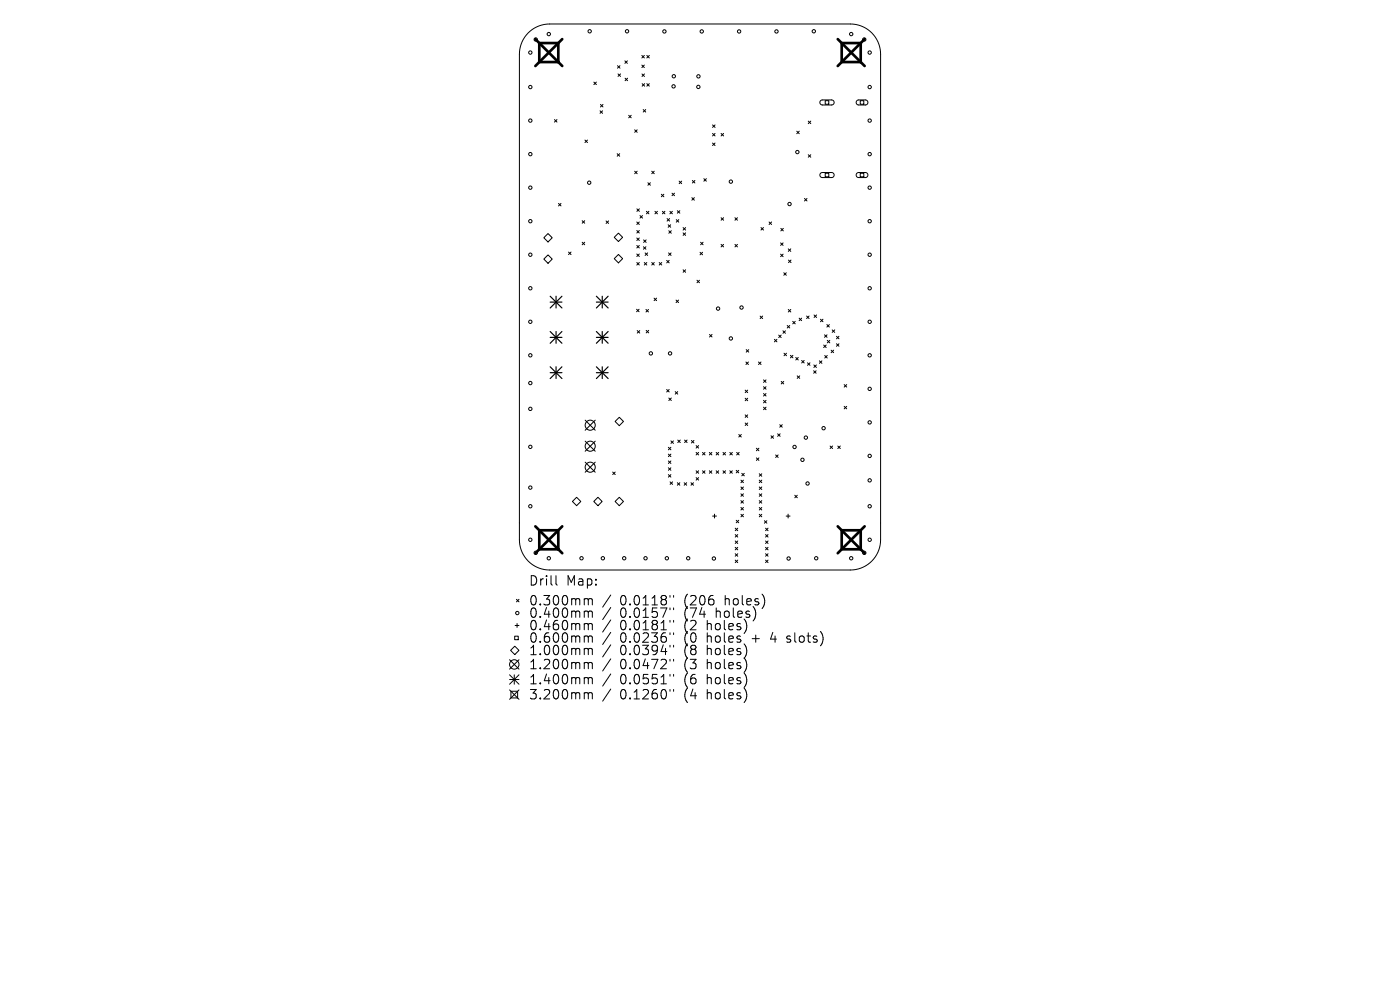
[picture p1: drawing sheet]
<svg xmlns="http://www.w3.org/2000/svg" width="297mm" height="210mm" viewBox="0 0 297 210" stroke-linecap="round" stroke-linejoin="round" font-family="sans-serif">
<defs><g id="words">
<g font-size="2.8">
<text x="112.1" y="124.5">Drill</text>
<text x="120.1" y="124.5">Map:</text>
<text x="112.1" y="128.7">0.300mm</text>
<text x="112.1" y="131.3">0.400mm</text>
<text x="131.5" y="128.7">0.0118&quot;</text>
<text x="131.5" y="131.3">0.0157&quot;</text>
<text x="145.3" y="128.7">(206</text>
<text x="145.3" y="131.3">(74</text>
<text x="152.1" y="131.3">holes)</text>
<text x="154" y="128.7">holes)</text>
<text x="112.1" y="134">0.460mm</text>
<text x="112.1" y="136.6">0.600mm</text>
<text x="131.5" y="134">0.0181&quot;</text>
<text x="131.5" y="136.6">0.0236&quot;</text>
<text x="145.3" y="134">(2</text>
<text x="145.3" y="136.6">(0</text>
<text x="150.2" y="134">holes)</text>
<text x="150.2" y="136.6">holes</text>
<text x="160" y="136.6">+</text>
<text x="164.2" y="136.6">4</text>
<text x="167.8" y="136.6">slots)</text>
<text x="112.1" y="139.3">1.000mm</text>
<text x="112.1" y="142.2">1.200mm</text>
<text x="131.5" y="139.3">0.0394&quot;</text>
<text x="131.5" y="142.2">0.0472&quot;</text>
<text x="145.3" y="139.3">(8</text>
<text x="145.3" y="142.2">(3</text>
<text x="150.2" y="139.3">holes)</text>
<text x="150.2" y="142.2">holes)</text>
<text x="112.1" y="145.4">1.400mm</text>
<text x="112.1" y="148.6">3.200mm</text>
<text x="131.5" y="145.4">0.0551&quot;</text>
<text x="131.5" y="148.6">0.1260&quot;</text>
<text x="145.3" y="145.4">(6</text>
<text x="145.3" y="148.6">(4</text>
<text x="150.2" y="145.4">holes)</text>
<text x="150.2" y="148.6">holes)</text>
</g>
</g></defs>
<g fill="none" stroke="#000" stroke-width=".21">
<path d="M112.1 7a6.4 6.4 0 0 1 4.5-1.9h63.8a6.4 6.4 0 0 1 6.4 6.4v103a6.4 6.4 0 0 1-6.4 6.4h-63.8a6.4 6.4 0 0 1-6.4-6.4v-103a6.4 6.4 0 0 1 1.9-4.5zM126 17.4l.5 .5M126.5 17.4l-.5 .5M131 13.9l.5 .6M131.1 15.7l.5 .5M131.5 13.9l-.5 .6M131.6 15.7l-.5 .5M132.6 12.9l.5 .5M132.6 16.6l.5 .5M133.1 12.9l-.5 .5M133.1 16.6l-.5 .5M136.2 11.8l.5 .5"/>
<path d="M136.2 13.8l.5 .5M136.2 15.7l.5 .5M136.2 17.7l.6 .6M136.7 11.8l-.5 .5M136.7 13.8l-.5 .5M136.7 15.7l-.5 .5M136.8 17.7l-.6 .6M137.2 17.7l.6 .6M137.2 11.8l.6 .5M137.8 17.7l-.6 .6M137.8 11.8l-.6 .5M117.6 25.4l.6 .5"/>
<path d="M118.2 25.4l-.6 .5M124.1 29.7l.5 .5M124.6 29.7l-.5 .5M127.3 23.5l.5 .5M127.4 22.2l.5 .5M127.8 23.5l-.5 .5M127.9 22.2l-.5 .5M130.9 32.6l.6 .5M131.5 32.6l-.6 .5M133.4 24.5l.5 .5M133.9 24.5l-.5 .5M134.6 36.3l.6 .6"/>
<path d="M134.6 27.5l.6 .6M135.2 27.5l-.6 .6M135.2 36.3l-.6 .6M136.5 23.2l.5 .6M137 23.2l-.5 .6M137.4 38.8l.6 .5M138 38.8l-.6 .5M138.3 36.3l.5 .6M138.8 36.3l-.5 .6M144.1 38.4l.5 .6M144.6 38.4l-.5 .6M146.9 38.3l.5 .5"/>
<path d="M147.4 38.3l-.5 .5M149.3 37.9l.6 .5M149.9 37.9l-.6 .5M151.2 26.5l.5 .5M151.2 28.3l.5 .5M151.2 30.3l.5 .6M151.7 30.3l-.5 .6M151.7 26.5l-.5 .5M151.7 28.3l-.5 .5M153 28.3l.5 .5M153.5 28.3l-.5 .5M169 27.8l.6 .6"/>
<path d="M169.6 27.8l-.6 .6M171.5 25.7l.5 .5M171.5 32.8l.5 .6M172 25.7l-.5 .5M172 32.8l-.5 .6M174.1 21.4l.3-.2h2.1l.4 .2v.4l-.4 .5h-2.1l-.4-.4zM174.1 36.8l.3-.2h2.1l.4 .2v.4l-.4 .5h-2.1l-.4-.4zM175.1 21.4h.7v.7h-.7zM175.1 36.8h.7v.7h-.7zM181.8 21.4l.3-.2h1.6l.3 .2 .1 .4-.4 .5h-1.6l-.4-.4zM181.8 36.8l.3-.2h1.6l.3 .2 .1 .4-.4 .5h-1.6l-.4-.4zM182.5 21.4h.8v.7h-.8z"/>
<path d="M182.5 36.8h.8v.7h-.8zM115.4 50.4l.9-.9 .9 .9-.9 .9zM116.3 54.1l.9 .9-.9 .9-.9-.9zM118.5 43.2l.5 .5M119 43.2l-.5 .5M120.6 53.5l.5 .5M121.1 53.5l-.5 .5M123.5 46.8l.5 .6M123.5 51.4l.5 .5M124 46.8l-.5 .6M124 51.4l-.5 .5M128.6 46.9l.5 .5"/>
<path d="M129.1 46.9l-.5 .5M130.3 50.3l.9-.8 .9 .8-.9 .9zM130.3 54.9l.9-.9 .9 .9-.9 .9zM135.1 47.1l.5 .5M135.1 48.9l.5 .5M135.1 50.5l.5 .5M135.1 52.1l.5 .5M135.1 53.9l.5 .5M135.1 55.7l.5 .5M135.1 44.3l.5 .5M135.6 47.1l-.5 .5M135.6 48.9l-.5 .5"/>
<path d="M135.6 50.5l-.5 .5M135.6 52.1l-.5 .5M135.6 53.9l-.5 .5M135.6 55.7l-.5 .5M135.6 44.3l-.5 .5M135.8 45.7l.5 .6M136.3 45.7l-.5 .6M136.5 52.3l.5 .6M136.5 50.9l.6 .5M136.7 55.7l.5 .5M136.9 53.7l.5 .5M137 52.3l-.5 .6"/>
<path d="M137.1 50.9l-.6 .5M137.1 44.8l.6 .6M137.2 55.7l-.5 .5M137.4 53.7l-.5 .5M137.7 44.8l-.6 .6M138.3 55.7l.5 .5M138.8 55.7l-.5 .5M138.9 44.8l.6 .6M139.5 44.8l-.6 .6M139.8 55.7l.6 .5M140.3 41.2l.5 .5M140.4 55.7l-.6 .5"/>
<path d="M140.5 44.8l.6 .6M140.8 41.2l-.5 .5M141.1 44.8l-.6 .6M141.4 55.2l.6 .6M141.5 46.4l.6 .5M141.7 47.7l.6 .5M141.8 53.7l.6 .5M141.9 48.9l.5 .6M142 55.2l-.6 .6M142.1 46.4l-.6 .5M142.1 44.8l.5 .6M142.3 47.7l-.6 .5"/>
<path d="M142.4 53.7l-.6 .5M142.4 48.9l-.5 .6M142.6 41l.5 .5M142.6 44.8l-.5 .6M143.1 41l-.5 .5M143.5 46.6l.5 .5M143.7 44.7l.5 .5M144 46.6l-.5 .5M144.2 44.7l-.5 .5M144.9 48.3l.6 .5M144.9 49.4l.6 .5M144.9 57.2l.6 .6"/>
<path d="M145.5 48.3l-.6 .5M145.5 49.4l-.6 .5M145.5 57.2l-.6 .6M146.8 41.9l.5 .6M147.3 41.9l-.5 .6M147.9 59.4l.5 .6M148.4 59.4l-.5 .6M148.5 53.5l.5 .6M148.6 51.4l.6 .5M149 53.5l-.5 .6M149.2 51.4l-.6 .5M153 46.2l.5 .5"/>
<path d="M153 51.8l.5 .6M153.5 46.2l-.5 .5M153.5 51.8l-.5 .6M155.9 46.2l.5 .5M155.9 51.8l.5 .6M156.4 46.2l-.5 .5M156.4 51.8l-.5 .6M161.4 48.3l.6 .5M162 48.3l-.6 .5M163.2 47.1l.5 .5M163.7 47.1l-.5 .5M165.6 51.5l.5 .6"/>
<path d="M165.6 53.9l.5 .5M165.6 48.4l.6 .6M166.1 51.5l-.5 .6M166.1 53.9l-.5 .5M166.2 48.4l-.6 .6M166.3 57.9l.5 .5M166.8 57.9l-.5 .5M167.2 52.8l.6 .5M167.3 55.2l.5 .5M167.8 52.8l-.6 .5M167.8 55.2l-.5 .5M170.7 42.1l.5 .5"/>
<path d="M171.2 42.1l-.5 .5M135 65.6l.6 .5M135.2 70.1l.5 .6M135.6 65.6l-.6 .5M135.7 70.1l-.5 .6M137 65.6l.6 .6M137.1 70.1l.5 .5M137.6 65.6l-.6 .6M137.6 70.1l-.5 .5M138.8 63.2l.5 .6M139.3 63.2l-.5 .6M143.4 63.7l.6 .5"/>
<path d="M144 63.7l-.6 .5M150.5 70.9l.6 .6M151.1 70.9l-.6 .6M158.2 76.8l.6 .5M158.3 74.2l.5 .5M158.8 76.8l-.6 .5M158.8 74.2l-.5 .5M160.9 76.8l.5 .5M161.3 67l.5 .6M161.4 76.8l-.5 .5M161.8 67l-.5 .6M164.3 72l.5 .5"/>
<path d="M164.8 72l-.5 .5M165.2 71.1l.5 .5M165.7 71.1l-.5 .5M166.1 70.2l.5 .5M166.3 74.9l.6 .6M166.6 70.2l-.5 .5M166.9 74.9l-.6 .6M167 69l.5 .6M167.2 65.6l.6 .6M167.5 69l-.5 .6M167.7 75.4l.5 .5M167.8 65.6l-.6 .6"/>
<path d="M168.2 68.2l.5 .5M168.2 75.4l-.5 .5M168.7 68.2l-.5 .5M168.8 75.8l.5 .6M169.1 79.7l.6 .6M169.3 75.8l-.5 .6M169.5 67.5l.6 .5M169.7 79.7l-.6 .6M170.1 67.5l-.6 .5M170.1 76.5l.5 .5M170.6 76.5l-.5 .5M171.1 67l.5 .6"/>
<path d="M171.3 77l.5 .5M171.6 67l-.5 .6M171.8 77l-.5 .5M172.6 78.6l.5 .6M172.7 77.4l.5 .5M172.7 66.8l.5 .5M173.1 78.6l-.5 .6M173.2 77.4l-.5 .5M173.2 66.8l-.5 .5M173.8 76.5l.6 .6M174.1 67.7l.5 .6M174.4 76.5l-.6 .6"/>
<path d="M174.6 67.7l-.5 .6M174.7 73.2l.6 .5M174.9 71l.6 .6M175 75.4l.5 .5M175.3 73.2l-.6 .5M175.4 68.8l.5 .6M175.5 71l-.6 .6M175.5 75.4l-.5 .5M175.5 72.2l.5 .5M175.9 68.8l-.5 .6M176 72.2l-.5 .5M176.3 74.3l.6 .5"/>
<path d="M176.5 70l.6 .5M176.9 74.3l-.6 .5M177.1 70l-.6 .5M177.5 71.3l.5 .6M177.5 72.9l.5 .6M178 72.9l-.5 .6M178 71.3l-.5 .6M124.1 89.1l2.2 2.2M124.1 93.6l2.2 2.1M124.1 98l2.2 2.2M126.3 89.1l-2.2 2.2M126.3 93.6l-2.2 2.1"/>
<path d="M126.3 98l-2.2 2.2M130.5 89.4l.9-.9 .9 .9-.9 .9zM141.4 82.6l.6 .6M141.8 94.9l.5 .5M141.8 96.3l.5 .6M141.8 97.8l.5 .5M141.8 99.2l.5 .6M141.9 84.4l.5 .6M142 82.6l-.6 .6M142.3 94.9l-.5 .5M142.3 96.3l-.5 .6M142.3 97.8l-.5 .5"/>
<path d="M142.3 99.2l-.5 .6M142.3 93.5l.6 .6M142.4 84.4l-.5 .6M142.9 93.5l-.6 .6M143.2 83.1l.6 .5M143.8 83.1l-.6 .5M143.8 93.3l.5 .6M144.3 93.3l-.5 .6M145.2 93.3l.6 .6M145.8 93.3l-.6 .6M146.7 93.4l.5 .6M147.2 93.4l-.5 .6"/>
<path d="M147.7 94.5l.5 .6M147.7 96l.5 .5M147.7 99.9l.5 .5M148.2 99.9l-.5 .5M148.2 94.5l-.5 .6M148.2 96l-.5 .5M149 96l.6 .5M149 99.9l.6 .5M149.6 96l-.6 .5M149.6 99.9l-.6 .5M150.5 96l.5 .5M150.5 99.9l.5 .5"/>
<path d="M151 96l-.5 .5M151 99.9l-.5 .5M151.9 96l.6 .5M151.9 99.9l.6 .5M152.5 96l-.6 .5M152.5 99.9l-.6 .5M153.4 96l.5 .5M153.4 99.9l.5 .5M153.9 96l-.5 .5M153.9 99.9l-.5 .5M154.8 96l.6 .5M154.8 99.9l.6 .5"/>
<path d="M155.4 96l-.6 .5M155.4 99.9l-.6 .5M156.2 99.8l.5 .5M156.3 96l.5 .5M156.7 99.8l-.5 .5M156.7 92.2l.6 .5M156.8 96l-.5 .5M157.3 92.2l-.6 .5M158.1 82.8l.5 .5M158.1 84.5l.5 .5M158.1 88l.5 .5M158.1 89.7l.5 .6"/>
<path d="M158.6 88l-.5 .5M158.6 82.8l-.5 .5M158.6 84.5l-.5 .5M158.6 89.7l-.5 .6M160.5 95.1l.5 .5M160.5 97.1l.5 .6M161 95.1l-.5 .5M161 97.1l-.5 .6M162 86.4l.5 .5M162 80.6l.5 .5M162 82l.5 .6M162 83.5l.5 .5"/>
<path d="M162 84.9l.5 .6M162.5 80.6l-.5 .5M162.5 82l-.5 .6M162.5 83.5l-.5 .5M162.5 84.9l-.5 .6M162.5 86.4l-.5 .5M163.6 92.4l.5 .6M164.1 92.4l-.5 .6M164.6 96.5l.5 .5M165 92l.5 .6M165.1 96.5l-.5 .5M165.4 90.1l.6 .5"/>
<path d="M165.5 92l-.5 .6M165.7 80.9l.6 .5M166 90.1l-.6 .5M166.3 80.9l-.6 .5M176.1 94.6l.5 .5M176.6 94.6l-.5 .5M177.7 94.6l.6 .5M178.3 94.6l-.6 .5M179.1 81.6l.5 .5M179.1 86.2l.5 .5M179.6 81.6l-.5 .5M179.6 86.2l-.5 .5"/>
<path d="M121.4 106.4l.9-.9 .9 .9-.9 .9zM126 106.4l.9-.9 .8 .9-.8 .9zM130 100.1l.5 .6M130.5 106.4l.9-.9 .9 .9-.9 .9zM130.5 100.1l-.5 .6M141.8 100.7l.5 .5M142.2 102.2l.5 .6M142.3 100.7l-.5 .5M142.7 102.2l-.5 .6M143.7 102.4l.5 .5M144.2 102.4l-.5 .5M145.1 102.4l.6 .5"/>
<path d="M145.7 102.4l-.6 .5M146.6 102.4l.5 .5M147.1 102.4l-.5 .5M147.7 101.3l.5 .5M148.2 101.3l-.5 .5M151.2 109.5h.8M151.6 109.1v.8M156 113.4l.5 .5M156 112l.5 .6M156 114.8l.5 .5M156 116.1l.5 .5M156 117.5l.5 .5"/>
<path d="M156 118.8l.5 .6M156.2 110.4l.5 .5M156.5 112l-.5 .6M156.5 113.4l-.5 .5M156.5 114.8l-.5 .5M156.5 116.1l-.5 .5M156.5 117.5l-.5 .5M156.5 118.8l-.5 .6M156.7 110.4l-.5 .5M157.2 101.9l.5 .5M157.2 103.3l.5 .5M157.2 104.8l.5 .5"/>
<path d="M157.2 106.2l.5 .5M157.2 107.6l.5 .6M157.2 109.1l.5 .5M157.4 100.4l.5 .5M157.7 101.9l-.5 .5M157.7 103.3l-.5 .5M157.7 104.8l-.5 .5M157.7 106.2l-.5 .5M157.7 107.6l-.5 .6M157.7 109.1l-.5 .5M157.9 100.4l-.5 .5M161.1 100.5l.5 .5"/>
<path d="M161.1 101.9l.5 .5M161.1 103.3l.5 .5M161.1 104.8l.5 .5M161.1 106.2l.5 .5M161.1 107.6l.5 .6M161.1 109.1l.5 .5M161.6 100.5l-.5 .5M161.6 101.9l-.5 .5M161.6 103.3l-.5 .5M161.6 104.8l-.5 .5M161.6 106.2l-.5 .5M161.6 107.6l-.5 .6"/>
<path d="M161.6 109.1l-.5 .5M162.2 110.5l.5 .5M162.4 112l.5 .6M162.4 113.4l.5 .5M162.4 114.8l.5 .5M162.4 116.1l.5 .5M162.4 117.5l.5 .5M162.4 118.8l.5 .6M162.7 110.5l-.5 .5M162.9 112l-.5 .6M162.9 113.4l-.5 .5M162.9 114.8l-.5 .5"/>
<path d="M162.9 116.1l-.5 .5M162.9 117.5l-.5 .5M162.9 118.8l-.5 .6M166.8 109.5h.8M167.2 109.1v.8M168.6 105.1l.5 .5M169.1 105.1l-.5 .5M108.1 139.9l2 2M109.2 134.9h.7v.8h-.7zM109.2 137.1l.9 .9-.9 .9-.9-.9zM109.3 132.7h.8M109.6 127.1l.5 .6"/>
<path d="M109.7 132.3v.8M110.1 127.1l-.5 .6M110.1 139.9l-2 2M117.9 122.1v1.7l.3 .3M124.2 127h.3l.3 .3M124.2 129.6l.5 .1 .1 .2M124.2 132.3l.5 .1 .1 .2M124.2 134.9l.5 .1 .1 .2M124.2 137.5l.5 .1 .1 .2M124.8 127.3l.3-.3 .5 .1 .1 1.2M124.8 127.3v1M124.8 129.9v1.1"/>
<path d="M124.8 132.6v1M124.8 135.2v1M124.8 137.8v1.1M124.8 129.9l.3-.3 .5 .1 .1 1.3M124.8 132.6l.3-.3 .5 .1 .1 1.2M124.8 135.2l.3-.3 .5 .1 .1 1.2M124.8 137.8l.3-.3 .5 .1 .1 1.3M129.6 126.2l-1.7 2.6M129.6 128.9l-1.7 2.5M129.6 131.5l-1.7 2.6M129.6 134.1l-1.7 2.6M129.6 136.8l-1.7 2.6"/>
<path d="M129.6 139.8l-1.7 2.5M142.1 126.3v.4M142.1 129v.3M142.1 131.6v.4M142.1 134.2v.4M142.1 136.9v.4M142.1 139.9v.3M142.9 126.3v.4M142.9 129v.3M142.9 131.6v.4M142.9 134.2v.4M142.9 136.9v.4"/>
<path d="M142.9 139.9v.3M166.9 136.1l.2 .1M167 135v.5M108.1 143.1l2 2M108.1 144.1h2M108.1 146.3l2 2M108.4 146.6h1.4v1.5h-1.4zM109.1 143.1v2M110.1 143.1l-2 2M110.1 146.3l-2 2M124.2 140.5h.3l.3 .3M124.2 143.7l.5 .1 .1 .2"/>
<path d="M124.2 146.9l.5 .1 .1 .2M124.8 140.8v1.1M124.8 144v1.1M124.8 147.2v1.1M124.8 140.8l.3-.3 .5 .1 .1 1.3M124.8 144l.3-.3 .5 .1 .1 1.3M124.8 147.2l.3-.3 .5 .1 .1 1.3M129.6 143l-1.7 2.5M129.6 146.2l-1.7 2.5M142.1 143.1v.3M142.1 146.3v.3M142.9 143.1v.3"/>
<path d="M142.9 146.3v.3"/>
<circle cx="112.5" cy="18.5" r=".36"/>
<circle cx="112.5" cy="11.2" r=".36"/>
<circle cx="113.7" cy="8.4" r=".36"/>
<circle cx="116.4" cy="7.2" r=".36"/>
<circle cx="125.1" cy="6.6" r=".36"/>
<circle cx="133" cy="6.6" r=".36"/>
<circle cx="141" cy="6.7" r=".36"/>
<circle cx="142.9" cy="18.3" r=".36"/>
<circle cx="142.9" cy="16.2" r=".36"/>
<circle cx="148.1" cy="18.4" r=".36"/>
<circle cx="148.2" cy="16.2" r=".36"/>
<circle cx="148.9" cy="6.7" r=".36"/>
<circle cx="156.8" cy="6.7" r=".36"/>
<circle cx="164.7" cy="6.7" r=".36"/>
<circle cx="172.6" cy="6.6" r=".36"/>
<circle cx="180.6" cy="7.2" r=".36"/>
<circle cx="183.3" cy="8.4" r=".36"/>
<circle cx="184.5" cy="18.5" r=".36"/>
<circle cx="184.5" cy="11.2" r=".36"/>
<circle cx="112.5" cy="25.6" r=".36"/>
<circle cx="112.5" cy="32.7" r=".36"/>
<circle cx="112.5" cy="39.8" r=".36"/>
<circle cx="125" cy="38.8" r=".36"/>
<circle cx="155" cy="38.5" r=".36"/>
<circle cx="169.2" cy="32.3" r=".36"/>
<circle cx="184.5" cy="25.6" r=".36"/>
<circle cx="184.5" cy="32.7" r=".36"/>
<circle cx="184.5" cy="39.8" r=".36"/>
<circle cx="112.5" cy="46.9" r=".36"/>
<circle cx="112.5" cy="54" r=".36"/>
<circle cx="167.5" cy="43.3" r=".36"/>
<circle cx="184.5" cy="46.9" r=".36"/>
<circle cx="184.5" cy="54" r=".36"/>
<circle cx="112.5" cy="61.1" r=".36"/>
<circle cx="112.5" cy="68.3" r=".36"/>
<circle cx="112.5" cy="75.4" r=".36"/>
<circle cx="138.1" cy="75" r=".36"/>
<circle cx="142.2" cy="75" r=".36"/>
<circle cx="152.3" cy="65.5" r=".36"/>
<circle cx="155" cy="71.8" r=".36"/>
<circle cx="157.3" cy="65.2" r=".36"/>
<circle cx="184.5" cy="61.1" r=".36"/>
<circle cx="184.5" cy="68.3" r=".36"/>
<circle cx="184.5" cy="75.4" r=".36"/>
<circle cx="112.5" cy="86.7" r=".36"/>
<circle cx="112.5" cy="94.8" r=".36"/>
<circle cx="112.5" cy="81.3" r=".36"/>
<circle cx="125.2" cy="99.1" r="1.07"/>
<circle cx="125.2" cy="94.7" r="1.07"/>
<circle cx="125.2" cy="90.2" r="1.07"/>
<circle cx="168.6" cy="94.8" r=".36"/>
<circle cx="170.2" cy="97.5" r=".36"/>
<circle cx="171" cy="92.8" r=".36"/>
<circle cx="174.7" cy="90.8" r=".36"/>
<circle cx="184.5" cy="96.7" r=".36"/>
<circle cx="184.5" cy="89.6" r=".36"/>
<circle cx="184.5" cy="82.5" r=".36"/>
<circle cx="112.5" cy="103.4" r=".36"/>
<circle cx="112.5" cy="107.4" r=".36"/>
<circle cx="112.5" cy="114.5" r=".36"/>
<circle cx="113.7" cy="117.3" r=".36"/>
<circle cx="116.4" cy="118.4" r=".36"/>
<circle cx="123.4" cy="118.4" r=".36"/>
<circle cx="127.9" cy="118.4" r=".36"/>
<circle cx="132.4" cy="118.4" r=".36"/>
<circle cx="136.9" cy="118.4" r=".36"/>
<circle cx="141.5" cy="118.4" r=".36"/>
<circle cx="146" cy="118.4" r=".36"/>
<circle cx="151.4" cy="118.5" r=".36"/>
<circle cx="167.3" cy="118.5" r=".36"/>
<circle cx="171.3" cy="102.6" r=".36"/>
<circle cx="173.2" cy="118.4" r=".36"/>
<circle cx="180.6" cy="118.4" r=".36"/>
<circle cx="183.3" cy="117.3" r=".36"/>
<circle cx="184.5" cy="101.9" r=".36"/>
<circle cx="184.5" cy="107.4" r=".36"/>
<circle cx="184.5" cy="114.5" r=".36"/>
<circle cx="109.7" cy="130" r=".36"/>
<circle cx="109.1" cy="140.9" r="1"/>
</g>
<g fill="none" stroke="#000" stroke-width=".25">
<path d="M116.7 62.8l2.5 2.5M116.7 64.1h2.5M116.7 70.3l2.5 2.5M116.7 71.6h2.5M116.7 77.8l2.5 2.5M116.7 79.1h2.5M118 62.8v2.5M118 70.3v2.5M118 77.8v2.5M119.2 62.8l-2.5 2.5M119.2 70.3l-2.5 2.5M119.2 77.8l-2.5 2.5"/>
<path d="M126.5 64.1h2.5M126.5 71.6h2.5M126.5 79.1h2.5M126.5 62.8l2.5 2.5M126.5 70.3l2.5 2.5M126.5 77.8l2.5 2.5M127.8 62.8v2.5M127.8 70.3v2.5M127.8 77.8v2.5M129 62.8l-2.5 2.5M129 70.3l-2.5 2.5M129 77.8l-2.5 2.5"/>
</g>
<path d="M113.6 8.3l5.7 5.7M114.4 9.1h4v4.1h-4zM119.3 8.3l-5.7 5.7M177.7 8.3l5.7 5.7M178.6 9.1h4v4.1h-4zM183.4 8.3l-5.7 5.7M113.6 111.7l5.7 5.7M114.4 112.5h4v4h-4zM119.3 111.7l-5.7 5.7M177.7 111.7l5.7 5.7M178.6 112.5h4v4h-4zM183.4 111.7l-5.7 5.7" fill="none" stroke="#000" stroke-width=".57"/>
<use href="#words"/>
</svg>
